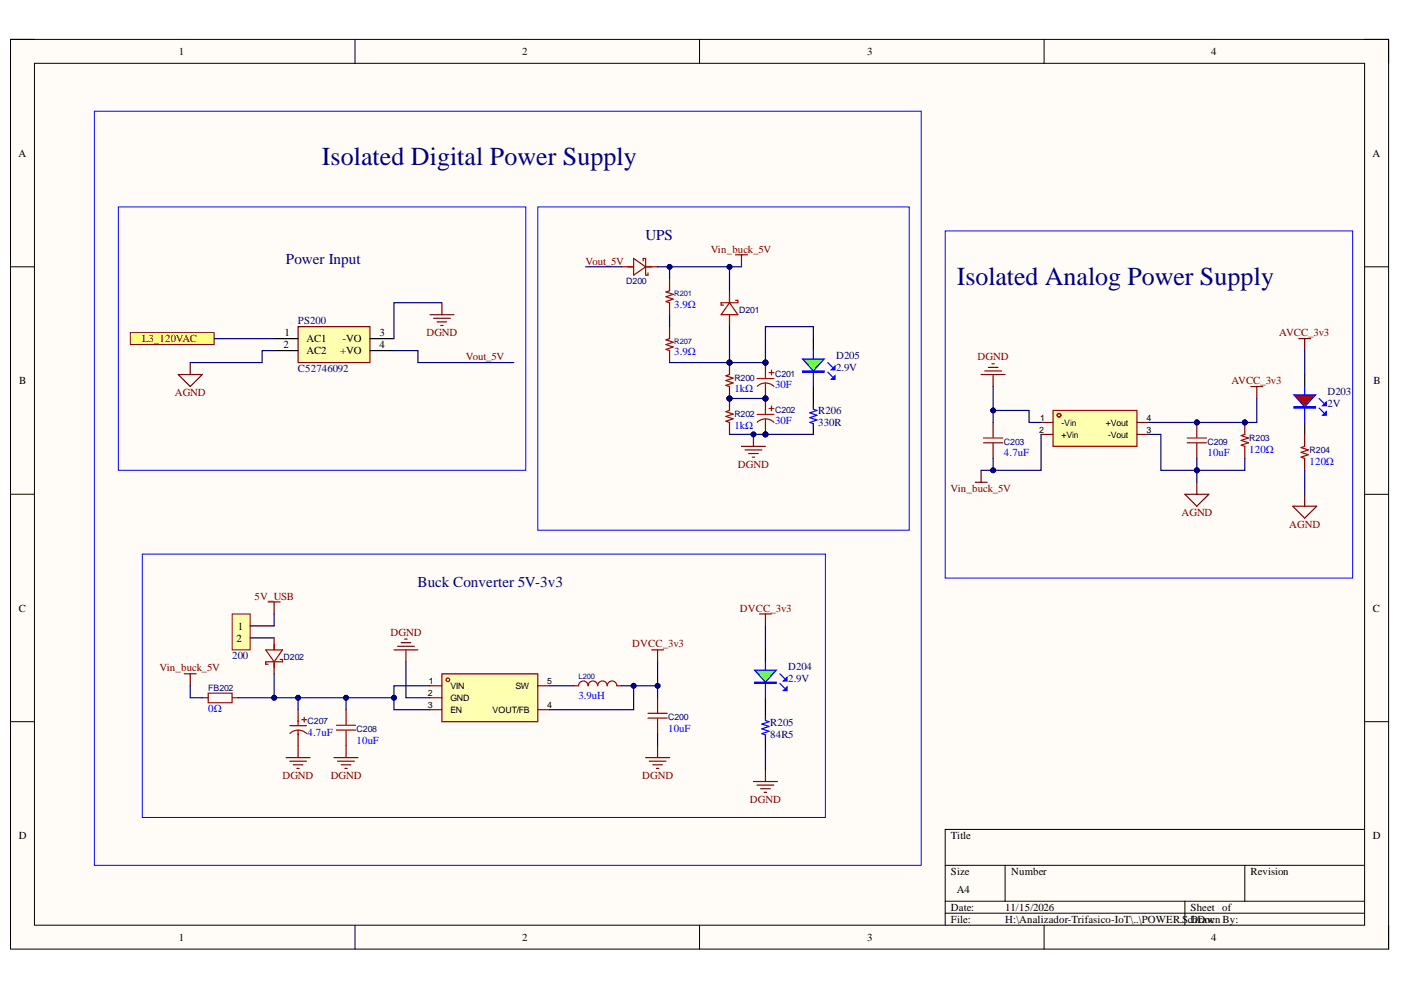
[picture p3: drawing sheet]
<svg xmlns="http://www.w3.org/2000/svg" width="297mm" height="210mm" viewBox="0 0 297 210" stroke-linecap="round" stroke-linejoin="round" font-family="sans-serif">
<defs><g id="words">
<g font-size="5.5" fill="#000080">
<text x="68.2" y="35.1">Isolated Digital Power Supply</text>
<text x="202.9" y="60.5">Isolated Analog Power Supply</text>
</g>
<g font-size="3.2" fill="#000080">
<text x="136.8" y="50.9">UPS</text>
<text x="60.6" y="55.9">Power Input</text>
<text x="88.5" y="124.4">Buck Converter 5V-3v3</text>
</g>
<g font-size="2.3">
<text x="37.9" y="11.7">1</text>
<text x="110.7" y="11.7">2</text>
<text x="183.9" y="11.7">3</text>
<text x="256.8" y="11.7">4</text>
<text x="3.9" y="33.3">A</text>
<text x="291" y="33.3">A</text>
<text x="60.3" y="71.3">1</text>
<text x="80.4" y="71.3">3</text>
<text x="60.1" y="73.8">2</text>
<text x="64.9" y="72.6">AC1</text>
<text x="64.9" y="75.1">AC2</text>
<text x="72.1" y="75.1">+VO</text>
<text x="72.6" y="72.6">-VO</text>
<text x="80.4" y="73.8">4</text>
<text x="4.1" y="81.4">B</text>
<text x="291.2" y="81.4">B</text>
<text x="4" y="129.7">C</text>
<text x="291.1" y="129.7">C</text>
<text x="50.2" y="136">2</text>
<text x="50.4" y="133.5">1</text>
<text x="4" y="177.9">D</text>
<text x="201.6" y="177.9">Title</text>
<text x="291.1" y="177.9">D</text>
<text x="201.6" y="185.5">Size</text>
<text x="214.4" y="185.5">Number</text>
<text x="265.1" y="185.5">Revision</text>
<text x="202.9" y="189.3">A4</text>
<text x="201.6" y="193.1">Date:</text>
<text x="201.6" y="195.7">File:</text>
<text x="213.1" y="193.1">11/15/2026</text>
<text x="213.1" y="195.7">H:\Analizador-Trifasico-IoT\..\POWER.ScDraw</text>
<text x="252.4" y="193.1">Sheet of</text>
<text x="252.8" y="195.7">hDocn By:</text>
<text x="37.9" y="199.5">1</text>
<text x="110.7" y="199.5">2</text>
<text x="183.9" y="199.5">3</text>
<text x="256.8" y="199.5">4</text>
</g>
<g font-size="2.3" fill="#800000">
<text x="150.7" y="53.6">Vin_buck_5V</text>
<text x="124.1" y="56.1">Vout_5V</text>
<text x="90.4" y="71.3">DGND</text>
<text x="271.2" y="71.3">AVCC_3v3</text>
<text x="30.1" y="72.6">L3_120VAC</text>
<text x="98.8" y="76.4">Vout_5V</text>
<text x="207.3" y="76.4">DGND</text>
<text x="37" y="84">AGND</text>
<text x="261.1" y="81.4">AVCC_3v3</text>
<text x="156.5" y="99.3">DGND</text>
<text x="201.5" y="104.3">Vin_buck_5V</text>
<text x="250.5" y="109.4">AGND</text>
<text x="273.3" y="111.9">AGND</text>
<text x="54" y="127.1">5V_USB</text>
<text x="156.9" y="129.7">DVCC_3v3</text>
<text x="82.8" y="134.7">DGND</text>
<text x="134" y="137.3">DVCC_3v3</text>
<text x="33.8" y="142.4">Vin_buck_5V</text>
<text x="59.9" y="165.2">DGND</text>
<text x="70.1" y="165.2">DGND</text>
<text x="136.2" y="165.2">DGND</text>
<text x="159" y="170.3">DGND</text>
</g>
<g font-size="2.3" fill="#00f">
<text x="142.9" y="65.2">3.9Ω</text>
<text x="142.9" y="75.4">3.9Ω</text>
<text x="155.7" y="83.2">1kΩ</text>
<text x="164.3" y="82.3">30F</text>
<text x="164.3" y="90">30F</text>
<text x="155.7" y="90.9">1kΩ</text>
<text x="264.9" y="96">120Ω</text>
<text x="212.9" y="96.7">4.7uF</text>
<text x="256" y="96.7">10uF</text>
<text x="277.6" y="98.5">120Ω</text>
<text x="122.6" y="148.2">3.9uH</text>
<text x="44.1" y="151.1">0Ω</text>
<text x="141.7" y="155.1">10uF</text>
<text x="75.6" y="157.6">10uF</text>
</g>
<g font-size="2.3" fill="#000080">
<text x="63.2" y="68.8">PS200</text>
<text x="177.3" y="76.1">D205</text>
<text x="63.2" y="78.9">C52746092</text>
<text x="177.3" y="78.7">2.9V</text>
<text x="281.4" y="83.7">D203</text>
<text x="173.5" y="87.8">R206</text>
<text x="281.4" y="86.3">2V</text>
<text x="173.5" y="90.4">330R</text>
<text x="49.2" y="139.8">200</text>
<text x="167.1" y="142.1">D204</text>
<text x="167.1" y="144.6">2.9V</text>
<text x="163.3" y="153.8">R205</text>
<text x="163.3" y="156.4">84R5</text>
</g>
<text font-size="2.3" fill="#0000d8" x="65.2" y="156">4.7uF</text>
<g font-size="1.9" fill="#000080">
<text x="132.8" y="60.2">D200</text>
<text x="156.7" y="66.3">D201</text>
<text x="155.7" y="80.8">R200</text>
<text x="164.3" y="79.9">C201</text>
<text x="155.7" y="88.5">R202</text>
<text x="164.3" y="87.5">C202</text>
<text x="212.9" y="94.3">C203</text>
<text x="256" y="94.3">C209</text>
<text x="264.9" y="93.5">R203</text>
<text x="277.6" y="96.1">R204</text>
<text x="60.1" y="140">D202</text>
<text x="44.1" y="146.6">FB202</text>
<text x="65.2" y="153.5">C207</text>
<text x="75.6" y="155.2">C208</text>
<text x="141.7" y="152.7">C200</text>
</g>
<g font-size="1.9">
<text x="220.6" y="89.2">1</text>
<text x="243.1" y="89.2">4</text>
<text x="220.3" y="91.7">2</text>
<text x="225" y="90.2">-Vin</text>
<text x="225" y="92.8">+Vin</text>
<text x="234.4" y="90.2">+Vout</text>
<text x="234.9" y="92.8">-Vout</text>
<text x="243.1" y="91.7">3</text>
<text x="90.7" y="147.6">2</text>
<text x="90.9" y="145.1">1</text>
<text x="95.5" y="146.1">VIN</text>
<text x="95.5" y="148.6">GND</text>
<text x="109.3" y="146.1">SW</text>
<text x="116" y="145.1">5</text>
<text x="90.7" y="150.1">3</text>
<text x="95.5" y="151.1">EN</text>
<text x="104.4" y="151.1">VOUT/FB</text>
<text x="116" y="150.1">4</text>
</g>
<g font-size="1.6" fill="#000080">
<text x="142.9" y="62.9">R201</text>
<text x="142.9" y="73">R207</text>
<text x="122.6" y="144">L200</text>
</g>
</g></defs>
<path d="M2.2 8.4h292.2v192.8h-292.2z" fill-rule="evenodd" fill="#fffcf8"/>
<path d="M2.2 8.4h292.2v192.8h-292.2z" fill="none" stroke="#000" stroke-width=".21"/>
<path d="M7.3 13.4h282v182.8h-282z" fill-rule="evenodd" fill="#fffcf8"/>
<g fill="none" stroke="#000" stroke-width=".21">
<path d="M2.2 8.3h5.1M7.3 13.4h282v182.8h-282zM75.3 8.3v5.1M148.3 8.3v5.1M221.4 8.4v5M289.3 8.4h5.1v5M2.2 56.6h5.1M289.3 56.6h5.1M2.2 104.8h5.1M289.3 104.8h5.1M2.2 153h5.1M289.3 153h5.1"/>
<path d="M289.3 175.9h-88.9v20.3M75.3 196.2v5M148.3 196.2v5M200.4 183.5h88.9M200.4 191.1h88.9M200.4 193.6h88.9M213.1 183.5v7.6M221.4 196.2v5M251.2 191.1v5.1M263.9 183.5v7.6M294.4 196.2v5"/>
</g>
<path d="M63.2 69.3h15.2v7.6h-15.2z" fill-rule="evenodd" fill="#ffffb0"/>
<path d="M63.2 69.3h15.2v7.6h-15.2z" fill="none" stroke="#800000" stroke-width=".25"/>
<path d="M58.1 71.8h5.1M58.1 74.3h5.1M78.4 71.8h5.1M78.4 74.3h5.1" fill="none" stroke="#000" stroke-width=".25"/>
<circle cx="162.3" cy="84.5" r=".51" fill="#000080"/>
<circle cx="162.3" cy="84.5" r=".51" fill="none" stroke="#000080" stroke-width=".21"/>
<circle cx="162.3" cy="92.1" r=".51" fill="#000080"/>
<circle cx="162.3" cy="92.1" r=".51" fill="none" stroke="#000080" stroke-width=".21"/>
<path d="M160.5 87.9h3.6" fill="none" stroke="#a00000" stroke-width=".25"/>
<path d="M162.3 84.5v2.5" fill="none" stroke="#800" stroke-width=".25"/>
<circle cx="162.3" cy="84.5" r=".51" fill="#000080"/>
<circle cx="162.3" cy="84.5" r=".51" fill="none" stroke="#000080" stroke-width=".21"/>
<path d="M162.3 89.6v2.5" fill="none" stroke="#800" stroke-width=".25"/>
<circle cx="162.3" cy="92.1" r=".51" fill="#000080"/>
<circle cx="162.3" cy="92.1" r=".51" fill="none" stroke="#000080" stroke-width=".21"/>
<path d="M160.5 89.5a2.55 2.55 0 0 1 3.6 0M162.3 86.8v1M162.3 88.8v1M163.1 86.6h1M163.6 86.1v1" fill="none" stroke="#a00000" stroke-width=".25"/>
<circle cx="162.3" cy="76.9" r=".51" fill="#000080"/>
<circle cx="162.3" cy="76.9" r=".51" fill="none" stroke="#000080" stroke-width=".21"/>
<circle cx="162.3" cy="84.5" r=".51" fill="#000080"/>
<circle cx="162.3" cy="84.5" r=".51" fill="none" stroke="#000080" stroke-width=".21"/>
<path d="M160.5 80.3h3.6" fill="none" stroke="#a00000" stroke-width=".25"/>
<path d="M162.3 76.9v2.5" fill="none" stroke="#800" stroke-width=".25"/>
<circle cx="162.3" cy="76.9" r=".51" fill="#000080"/>
<circle cx="162.3" cy="76.9" r=".51" fill="none" stroke="#000080" stroke-width=".21"/>
<path d="M162.3 82v2.5" fill="none" stroke="#800" stroke-width=".25"/>
<circle cx="162.3" cy="84.5" r=".51" fill="#000080"/>
<circle cx="162.3" cy="84.5" r=".51" fill="none" stroke="#000080" stroke-width=".21"/>
<path d="M162.3 79.2v1M163.1 79h1M163.6 78.5v1M160.5 81.9a2.55 2.55 0 0 1 3.6 0M162.3 81.2v1" fill="none" stroke="#a00000" stroke-width=".25"/>
<path d="M157.2 94.6h5.1M158 95.4h3.5M158.7 96.2h2.1M159.5 96.9h.5M159.7 92.1v2.5" fill="none" stroke="#800000" stroke-width=".25"/>
<circle cx="159.7" cy="92.1" r=".51" fill="#000080"/>
<circle cx="159.7" cy="92.1" r=".51" fill="none" stroke="#000080" stroke-width=".21"/>
<path d="M91.2 66.7h5M91.9 67.5h3.6M92.7 68.2h2M93.4 69h.5M93.7 64.2v2.5" fill="none" stroke="#800000" stroke-width=".25"/>
<circle cx="162.3" cy="76.9" r=".51" fill="#000080"/>
<circle cx="162.3" cy="76.9" r=".51" fill="none" stroke="#000080" stroke-width=".21"/>
<circle cx="154.7" cy="84.5" r=".51" fill="#000080"/>
<circle cx="154.7" cy="84.5" r=".51" fill="none" stroke="#000080" stroke-width=".21"/>
<path d="M154.7 84.5v2.5" fill="none" stroke="#800" stroke-width=".25"/>
<circle cx="154.7" cy="84.5" r=".51" fill="#000080"/>
<circle cx="154.7" cy="84.5" r=".51" fill="none" stroke="#000080" stroke-width=".21"/>
<path d="M154.7 89.6v2.5" fill="none" stroke="#800" stroke-width=".25"/>
<path d="M154.7 87l-.8 .3 1.5 .5-1.5 .5 1.5 .5-1.5 .5 .8 .3" fill="none" stroke="#980000" stroke-width=".25"/>
<circle cx="154.7" cy="76.9" r=".51" fill="#000080"/>
<circle cx="154.7" cy="76.9" r=".51" fill="none" stroke="#000080" stroke-width=".21"/>
<circle cx="154.7" cy="84.5" r=".51" fill="#000080"/>
<circle cx="154.7" cy="84.5" r=".51" fill="none" stroke="#000080" stroke-width=".21"/>
<path d="M154.7 76.9v2.5" fill="none" stroke="#800" stroke-width=".25"/>
<circle cx="154.7" cy="76.9" r=".51" fill="#000080"/>
<circle cx="154.7" cy="76.9" r=".51" fill="none" stroke="#000080" stroke-width=".21"/>
<path d="M154.7 82v2.5" fill="none" stroke="#800" stroke-width=".25"/>
<circle cx="154.7" cy="84.5" r=".51" fill="#000080"/>
<circle cx="154.7" cy="84.5" r=".51" fill="none" stroke="#000080" stroke-width=".21"/>
<path d="M154.7 79.4l-.8 .3 1.5 .5-1.5 .5 1.5 .5-1.5 .5 .8 .3" fill="none" stroke="#980000" stroke-width=".25"/>
<path d="M131.8 56.6h2.5M136.9 56.6h2.5M154.7 61.6v2.6M154.7 66.7v2.6M42.9 147.9h1.2M49.2 147.9h1.3M121.6 145.4h1.1M130.8 145.4h1" fill="none" stroke="#800" stroke-width=".25"/>
<path d="M133.1 56.6h1.2M134.3 54.8l2.6 1.8-2.6 1.7zM136.4 55.3v-.5h.5v3.5h.5v-.5M136.9 56.6h1.3M154.7 62.9v1.3M154.7 66.7v1.3M154.7 64.2l1.7 2.5h-3.5zM155.9 63.7h.5v.5h-3.5v.5h.5M44.1 147h5.1v2h-5.1zM122.7 145.4a1.01 1.01 0 0 1 1-1 1.01 1.01 0 0 1 1 1 1.02 1.02 0 0 1 1-1 1.02 1.02 0 0 1 1 1 1.02 1.02 0 0 1 1-1 1.02 1.02 0 0 1 1.1 1 1.01 1.01 0 0 1 1-1 1.01 1.01 0 0 1 1 1" fill="none" stroke="#a00000" stroke-width=".25"/>
<g fill="none" stroke="#800000" stroke-width=".25">
<path d="M83.5 137.8h5.1M84.3 137h3.5M85.1 136.3h2M85.8 135.5h.5M86.1 137.8v2.5M138.2 137.8h2.5M139.4 137.8v2.5M73.4 158.1v2.5M139.4 158.1v2.5M70.8 160.6h5.1M71.6 161.4h3.5M72.3 162.2h2.1"/>
<path d="M73.1 162.9h.5M136.9 160.6h5.1M137.6 161.4h3.6M138.4 162.2h2M139.2 162.9h.5"/>
</g>
<path d="M27.6 70.5h17.8v2.6h-17.8z" fill-rule="evenodd" fill="#ffff80"/>
<path d="M27.6 70.5h17.8v2.6h-17.8z" fill="none" stroke="#800000" stroke-width=".21"/>
<path d="M63.2 150.5v2.5M63.2 155.6v2.5M73.4 150.5v3.1M73.4 154.9v3.2" fill="none" stroke="#800" stroke-width=".25"/>
<path d="M71.3 153.8h4.1M71.3 154.8h4.1" fill="none" stroke="#980000" stroke-width=".25"/>
<path d="M61.4 153.9h3.6M61.5 155.5a2.54 2.54 0 0 1 3.5 0M63.2 152.8v1M63.2 154.8v1M64 152.6h1M64.5 152.1v1" fill="none" stroke="#a00000" stroke-width=".25"/>
<path d="M155.9 54h2.6M157.2 54v2.6M39.1 142.9h2.5M40.3 142.9v2.5M63.2 158.1v2.5M60.7 160.6h5M61.4 161.4h3.6M62.2 162.2h2M62.9 162.9h.6" fill="none" stroke="#800000" stroke-width=".25"/>
<path d="M20 23.6h175.3v159.9h-175.3zM25.1 43.9h86.4v55.8h-86.4zM114 43.9h78.8v68.5h-78.8zM200.4 49h86.4v73.6h-86.4zM30.2 117.5h144.8v55.8h-144.8z" fill="none" stroke="#00f" stroke-width=".21"/>
<path d="M49.2 130.2h3.8v7.6h-3.8z" fill-rule="evenodd" fill="#ffffb0"/>
<path d="M49.2 130.2h3.8v7.6h-3.8z" fill="none" stroke="#980000" stroke-width=".21"/>
<path d="M53 132.7h5.1M53 135.2h5.1" fill="none" stroke="#000" stroke-width=".25"/>
<path d="M37.8 79.4h5.1l-2.6 2.6zM40.3 76.9v2.5M56.8 127.6h2.6M58.1 127.6v2.6" fill="none" stroke="#800000" stroke-width=".25"/>
<path d="M58.1 135.2v2.6M58.1 140.3v2.6" fill="none" stroke="#800" stroke-width=".25"/>
<path d="M56.3 137.8h3.6l-1.8 2.5zM58.1 136.5v1.3M59.4 139.8h.5v.5h-3.6v.5h.5M58.1 140.3v1.3" fill="none" stroke="#a00000" stroke-width=".25"/>
<path d="M223.3 87h17.8v7.6h-17.8z" fill-rule="evenodd" fill="#ffffb0"/>
<g fill="none" stroke="#a00000" stroke-width=".25">
<path d="M223.3 87h17.8v7.6h-17.8z"/>
<circle cx="224.5" cy="88" r=".38"/>
</g>
<path d="M210.6 89.6v3.1M210.6 94v3.2M220.7 89.6h2.6M220.7 92.1h2.6M241.1 89.6h2.5M241.1 92.1h2.5" fill="none" stroke="#800" stroke-width=".25"/>
<path d="M208 79.4h5.1M208.8 78.7h3.5M209.5 77.9h2.1M210.3 77.1h.5M210.6 79.4v2.6M208 99.7v2.6M265.2 82h2.5M266.5 82v2.5M206.8 102.3h2.5M251.2 104.8h5.1l-2.5 2.5zM253.8 102.3v2.5" fill="none" stroke="#800000" stroke-width=".25"/>
<path d="M208.5 92.9h4.1M208.5 93.9h4.1" fill="none" stroke="#980000" stroke-width=".25"/>
<circle cx="253.8" cy="89.6" r=".51" fill="#000080"/>
<circle cx="253.8" cy="89.6" r=".51" fill="none" stroke="#000080" stroke-width=".21"/>
<path d="M253.8 89.6v3.1" fill="none" stroke="#800" stroke-width=".25"/>
<circle cx="253.8" cy="89.6" r=".51" fill="#000080"/>
<circle cx="253.8" cy="89.6" r=".51" fill="none" stroke="#000080" stroke-width=".21"/>
<path d="M251.7 92.9h4.1M251.7 93.9h4.1" fill="none" stroke="#980000" stroke-width=".25"/>
<path d="M253.8 94v3.2" fill="none" stroke="#800" stroke-width=".25"/>
<circle cx="263.9" cy="89.6" r=".51" fill="#000080"/>
<circle cx="263.9" cy="89.6" r=".51" fill="none" stroke="#000080" stroke-width=".21"/>
<path d="M263.9 89.6v2.5" fill="none" stroke="#800" stroke-width=".25"/>
<circle cx="263.9" cy="89.6" r=".51" fill="#000080"/>
<circle cx="263.9" cy="89.6" r=".51" fill="none" stroke="#000080" stroke-width=".21"/>
<path d="M263.9 94.6v2.6" fill="none" stroke="#800" stroke-width=".25"/>
<path d="M263.9 92.1l-.7 .3 1.5 .5-1.5 .5 1.5 .5-1.5 .5 .7 .2" fill="none" stroke="#980000" stroke-width=".25"/>
<path d="M162.3 137.8v2.5M162.3 147.9v2.6" fill="none" stroke="#000" stroke-width=".25"/>
<path d="M162.3 140.3v7.6M165.3 144.9l1.1 1M165.3 142.9l1.1 1" fill="none" stroke="#00f" stroke-width=".25"/>
<path d="M160 142.1h4.6l-2.3 2.5z" fill="#0f0"/>
<path d="M160 142.1h4.6l-2.3 2.5zM160 144.6h4.6v.3h-4.6zM160 144.8h4.6" fill="none" stroke="#00f" stroke-width=".25"/>
<path d="M166.1 146.4l.8-.7v.7z" fill="#00f"/>
<path d="M166.1 146.4l.8-.7v.7z" fill="none" stroke="#00f" stroke-width=".25"/>
<path d="M166.1 144.4l.8-.8v.8z" fill="#00f"/>
<path d="M172.4 74.3v7.7M175.5 78.9l1 1M175.5 76.9l1 1M172.4 86v.8l.8 .2-1.5 .5 1.5 .5-1.5 .5 1.5 .6-1.5 .5 .7 .2v.8M162.3 152v.8l.8 .2-1.6 .5 1.6 .5-1.6 .5 1.6 .5-1.6 .6 .8 .2v.8M166.1 144.4l.8-.8v.8z" fill="none" stroke="#00f" stroke-width=".25"/>
<path d="M275.4 71.8h2.5M276.6 71.8v2.5M274.1 107.3h5.1l-2.6 2.6zM276.6 104.8v2.5M161 130.2h2.6M162.3 130.2v2.5M159.7 165.7h5.1M160.5 166.5h3.6M161.3 167.2h2M162 168h.5M162.3 163.2v2.5" fill="none" stroke="#800000" stroke-width=".25"/>
<path d="M172.4 71.8v2.5M172.4 82v4.5M172.4 90.1v2M162.3 150.5v2M162.3 156.1v2" fill="none" stroke="#000" stroke-width=".25"/>
<path d="M170.2 76.1h4.5l-2.3 2.6z" fill="#0f0"/>
<path d="M170.2 76.1h4.5l-2.3 2.6zM170.2 78.7h4.5v.2h-4.5zM170.2 78.8h4.5" fill="none" stroke="#00f" stroke-width=".25"/>
<path d="M176.3 80.4l.7-.7v.7z" fill="#00f"/>
<path d="M176.3 80.4l.7-.7v.7z" fill="none" stroke="#00f" stroke-width=".25"/>
<path d="M176.3 78.4l.7-.8v.8z" fill="#00f"/>
<path d="M176.3 78.4l.7-.8v.8zM276.6 82v7.6M279.7 86.5l1 1M279.7 84.5l1 1" fill="none" stroke="#00f" stroke-width=".25"/>
<path d="M276.6 79.4v2.6M276.6 89.6v2.5" fill="none" stroke="#000" stroke-width=".25"/>
<path d="M274.3 83.7h4.6l-2.3 2.6z" fill="#f00"/>
<path d="M274.3 83.7h4.6l-2.3 2.6zM274.3 86.3h4.6v.2h-4.6zM274.3 86.4h4.6" fill="none" stroke="#00f" stroke-width=".25"/>
<path d="M280.4 88l.8-.7v.7z" fill="#00f"/>
<path d="M280.4 88l.8-.7v.7z" fill="none" stroke="#00f" stroke-width=".25"/>
<path d="M280.4 86l.8-.7v.7z" fill="#00f"/>
<path d="M280.4 86l.8-.7v.7z" fill="none" stroke="#00f" stroke-width=".25"/>
<path d="M142 59.1v2.5M142 64.2v2.5M142 69.3v2.5M142 74.3v2.6M276.6 92.1v2.5M276.6 97.2v2.5" fill="none" stroke="#800" stroke-width=".25"/>
<path d="M142 61.6l-.8 .3 1.5 .5-1.5 .5 1.5 .5-1.5 .5 .8 .3M142 71.8l-.8 .3 1.5 .5-1.5 .5 1.5 .5-1.5 .5 .8 .2M276.6 94.6l-.7 .3 1.5 .5-1.5 .5 1.5 .5-1.5 .5 .7 .3" fill="none" stroke="#980000" stroke-width=".25"/>
<path d="M93.7 142.9h20.3v10.1h-20.3z" fill-rule="evenodd" fill="#ffffb1"/>
<path d="M93.7 142.9h20.3v10.1h-20.3zM137.4 151.2h4.1M137.4 152.3h4.1" fill="none" stroke="#980000" stroke-width=".25"/>
<circle cx="95" cy="144.1" r=".38" fill="none" stroke="#a00000" stroke-width=".25"/>
<path d="M91.2 145.4h2.5M91.2 147.9h2.5M91.2 150.5h2.5M114 145.4h2.6M114 150.5h2.6M139.4 147.9v3.2M139.4 152.4v3.2" fill="none" stroke="#800" stroke-width=".25"/>
<path d="M93.7 64.2h-10.2v7.6M154.7 84.5h7.6" fill="none" stroke="#000080" stroke-width=".25"/>
<circle cx="154.7" cy="84.5" r=".51" fill="#000080"/>
<circle cx="154.7" cy="84.5" r=".51" fill="none" stroke="#000080" stroke-width=".21"/>
<circle cx="162.3" cy="84.5" r=".51" fill="#000080"/>
<circle cx="162.3" cy="84.5" r=".51" fill="none" stroke="#000080" stroke-width=".21"/>
<path d="M154.7 76.9h7.6" fill="none" stroke="#000080" stroke-width=".25"/>
<circle cx="162.3" cy="76.9" r=".51" fill="#000080"/>
<circle cx="162.3" cy="76.9" r=".51" fill="none" stroke="#000080" stroke-width=".21"/>
<circle cx="154.7" cy="76.9" r=".51" fill="#000080"/>
<circle cx="154.7" cy="76.9" r=".51" fill="none" stroke="#000080" stroke-width=".21"/>
<path d="M124.2 56.6h7.6M58.1 74.3h-2.5v2.6h-15.3M139.4 145.4v2.5" fill="none" stroke="#000080" stroke-width=".25"/>
<circle cx="139.4" cy="145.4" r=".51" fill="#000080"/>
<circle cx="139.4" cy="145.4" r=".51" fill="none" stroke="#000080" stroke-width=".21"/>
<path d="M83.5 74.3h5.1v2.6h20.3M63.2 147.9v2.6M139.4 155.6v2.5" fill="none" stroke="#000080" stroke-width=".25"/>
<circle cx="63.2" cy="147.9" r=".51" fill="#000080"/>
<circle cx="63.2" cy="147.9" r=".51" fill="none" stroke="#000080" stroke-width=".21"/>
<path d="M154.7 69.3v7.6" fill="none" stroke="#000080" stroke-width=".25"/>
<circle cx="154.7" cy="76.9" r=".51" fill="#000080"/>
<circle cx="154.7" cy="76.9" r=".51" fill="none" stroke="#000080" stroke-width=".21"/>
<path d="M154.7 56.6v5" fill="none" stroke="#000080" stroke-width=".25"/>
<circle cx="154.7" cy="56.6" r=".51" fill="#000080"/>
<circle cx="154.7" cy="56.6" r=".51" fill="none" stroke="#000080" stroke-width=".21"/>
<path d="M139.4 56.6h17.8" fill="none" stroke="#000080" stroke-width=".25"/>
<circle cx="154.7" cy="56.6" r=".51" fill="#000080"/>
<circle cx="154.7" cy="56.6" r=".51" fill="none" stroke="#000080" stroke-width=".21"/>
<circle cx="142" cy="56.6" r=".51" fill="#000080"/>
<circle cx="142" cy="56.6" r=".51" fill="none" stroke="#000080" stroke-width=".21"/>
<path d="M58.1 130.2v2.5M40.3 145.4v2.5h2.6M58.1 142.9v5" fill="none" stroke="#000080" stroke-width=".25"/>
<circle cx="58.1" cy="147.9" r=".51" fill="#000080"/>
<circle cx="58.1" cy="147.9" r=".51" fill="none" stroke="#000080" stroke-width=".21"/>
<path d="M139.4 140.3v5.1h-7.6" fill="none" stroke="#000080" stroke-width=".25"/>
<circle cx="134.3" cy="145.4" r=".51" fill="#000080"/>
<circle cx="134.3" cy="145.4" r=".51" fill="none" stroke="#000080" stroke-width=".21"/>
<circle cx="139.4" cy="145.4" r=".51" fill="#000080"/>
<circle cx="139.4" cy="145.4" r=".51" fill="none" stroke="#000080" stroke-width=".21"/>
<path d="M45.4 71.8h12.7M154.7 92.1h7.6" fill="none" stroke="#000080" stroke-width=".25"/>
<circle cx="159.7" cy="92.1" r=".51" fill="#000080"/>
<circle cx="159.7" cy="92.1" r=".51" fill="none" stroke="#000080" stroke-width=".21"/>
<circle cx="162.3" cy="92.1" r=".51" fill="#000080"/>
<circle cx="162.3" cy="92.1" r=".51" fill="none" stroke="#000080" stroke-width=".21"/>
<path d="M266.5 84.5v5.1h-22.9" fill="none" stroke="#000080" stroke-width=".25"/>
<circle cx="263.9" cy="89.6" r=".51" fill="#000080"/>
<circle cx="263.9" cy="89.6" r=".51" fill="none" stroke="#000080" stroke-width=".21"/>
<circle cx="253.8" cy="89.6" r=".51" fill="#000080"/>
<circle cx="253.8" cy="89.6" r=".51" fill="none" stroke="#000080" stroke-width=".21"/>
<path d="M220.7 92.1v7.6h-12.7" fill="none" stroke="#000080" stroke-width=".25"/>
<circle cx="210.6" cy="99.7" r=".51" fill="#000080"/>
<circle cx="210.6" cy="99.7" r=".51" fill="none" stroke="#000080" stroke-width=".21"/>
<path d="M210.6 97.2v2.5" fill="none" stroke="#000080" stroke-width=".25"/>
<circle cx="210.6" cy="99.7" r=".51" fill="#000080"/>
<circle cx="210.6" cy="99.7" r=".51" fill="none" stroke="#000080" stroke-width=".21"/>
<path d="M210.6 82v5" fill="none" stroke="#000080" stroke-width=".25"/>
<circle cx="210.6" cy="87" r=".51" fill="#000080"/>
<circle cx="210.6" cy="87" r=".51" fill="none" stroke="#000080" stroke-width=".21"/>
<path d="M210.6 89.6v-2.6h7.6v2.6h2.5" fill="none" stroke="#000080" stroke-width=".25"/>
<circle cx="210.6" cy="87" r=".51" fill="#000080"/>
<circle cx="210.6" cy="87" r=".51" fill="none" stroke="#000080" stroke-width=".21"/>
<path d="M253.8 97.2v5.1" fill="none" stroke="#000080" stroke-width=".25"/>
<circle cx="253.8" cy="99.7" r=".51" fill="#000080"/>
<circle cx="253.8" cy="99.7" r=".51" fill="none" stroke="#000080" stroke-width=".21"/>
<path d="M243.6 92.1h2.5v7.6h7.7" fill="none" stroke="#000080" stroke-width=".25"/>
<circle cx="253.8" cy="99.7" r=".51" fill="#000080"/>
<circle cx="253.8" cy="99.7" r=".51" fill="none" stroke="#000080" stroke-width=".21"/>
<path d="M263.9 97.2v2.5h-10.1" fill="none" stroke="#000080" stroke-width=".25"/>
<circle cx="253.8" cy="99.7" r=".51" fill="#000080"/>
<circle cx="253.8" cy="99.7" r=".51" fill="none" stroke="#000080" stroke-width=".21"/>
<path d="M172.4 71.8v-2.5h-10.1v7.6M276.6 74.3v5.1M276.6 99.7v5.1M162.3 132.7v5.1M162.3 158.1v5.1" fill="none" stroke="#000080" stroke-width=".25"/>
<circle cx="162.3" cy="76.9" r=".51" fill="#000080"/>
<circle cx="162.3" cy="76.9" r=".51" fill="none" stroke="#000080" stroke-width=".21"/>
<path d="M162.3 92.1h10.1" fill="none" stroke="#000080" stroke-width=".25"/>
<circle cx="162.3" cy="92.1" r=".51" fill="#000080"/>
<circle cx="162.3" cy="92.1" r=".51" fill="none" stroke="#000080" stroke-width=".21"/>
<path d="M142 56.6v2.5" fill="none" stroke="#000080" stroke-width=".25"/>
<circle cx="142" cy="56.6" r=".51" fill="#000080"/>
<circle cx="142" cy="56.6" r=".51" fill="none" stroke="#000080" stroke-width=".21"/>
<path d="M142 76.9h12.7" fill="none" stroke="#000080" stroke-width=".25"/>
<circle cx="154.7" cy="76.9" r=".51" fill="#000080"/>
<circle cx="154.7" cy="76.9" r=".51" fill="none" stroke="#000080" stroke-width=".21"/>
<path d="M142 66.7v2.6M116.6 145.4h5M134.3 145.4v5.1h-17.7" fill="none" stroke="#000080" stroke-width=".25"/>
<circle cx="134.3" cy="145.4" r=".51" fill="#000080"/>
<circle cx="134.3" cy="145.4" r=".51" fill="none" stroke="#000080" stroke-width=".21"/>
<path d="M73.4 147.9v2.6" fill="none" stroke="#000080" stroke-width=".25"/>
<circle cx="73.4" cy="147.9" r=".51" fill="#000080"/>
<circle cx="73.4" cy="147.9" r=".51" fill="none" stroke="#000080" stroke-width=".21"/>
<path d="M91.2 145.4h-7.7v2.5h-33" fill="none" stroke="#000080" stroke-width=".25"/>
<circle cx="83.5" cy="147.9" r=".51" fill="#000080"/>
<circle cx="83.5" cy="147.9" r=".51" fill="none" stroke="#000080" stroke-width=".21"/>
<circle cx="73.4" cy="147.9" r=".51" fill="#000080"/>
<circle cx="73.4" cy="147.9" r=".51" fill="none" stroke="#000080" stroke-width=".21"/>
<circle cx="63.2" cy="147.9" r=".51" fill="#000080"/>
<circle cx="63.2" cy="147.9" r=".51" fill="none" stroke="#000080" stroke-width=".21"/>
<circle cx="58.1" cy="147.9" r=".51" fill="#000080"/>
<circle cx="58.1" cy="147.9" r=".51" fill="none" stroke="#000080" stroke-width=".21"/>
<path d="M83.5 147.9v2.6h7.7M86.1 140.3v7.6h5.1" fill="none" stroke="#000080" stroke-width=".25"/>
<circle cx="83.5" cy="147.9" r=".51" fill="#000080"/>
<circle cx="83.5" cy="147.9" r=".51" fill="none" stroke="#000080" stroke-width=".21"/>
<use href="#words"/>
</svg>
